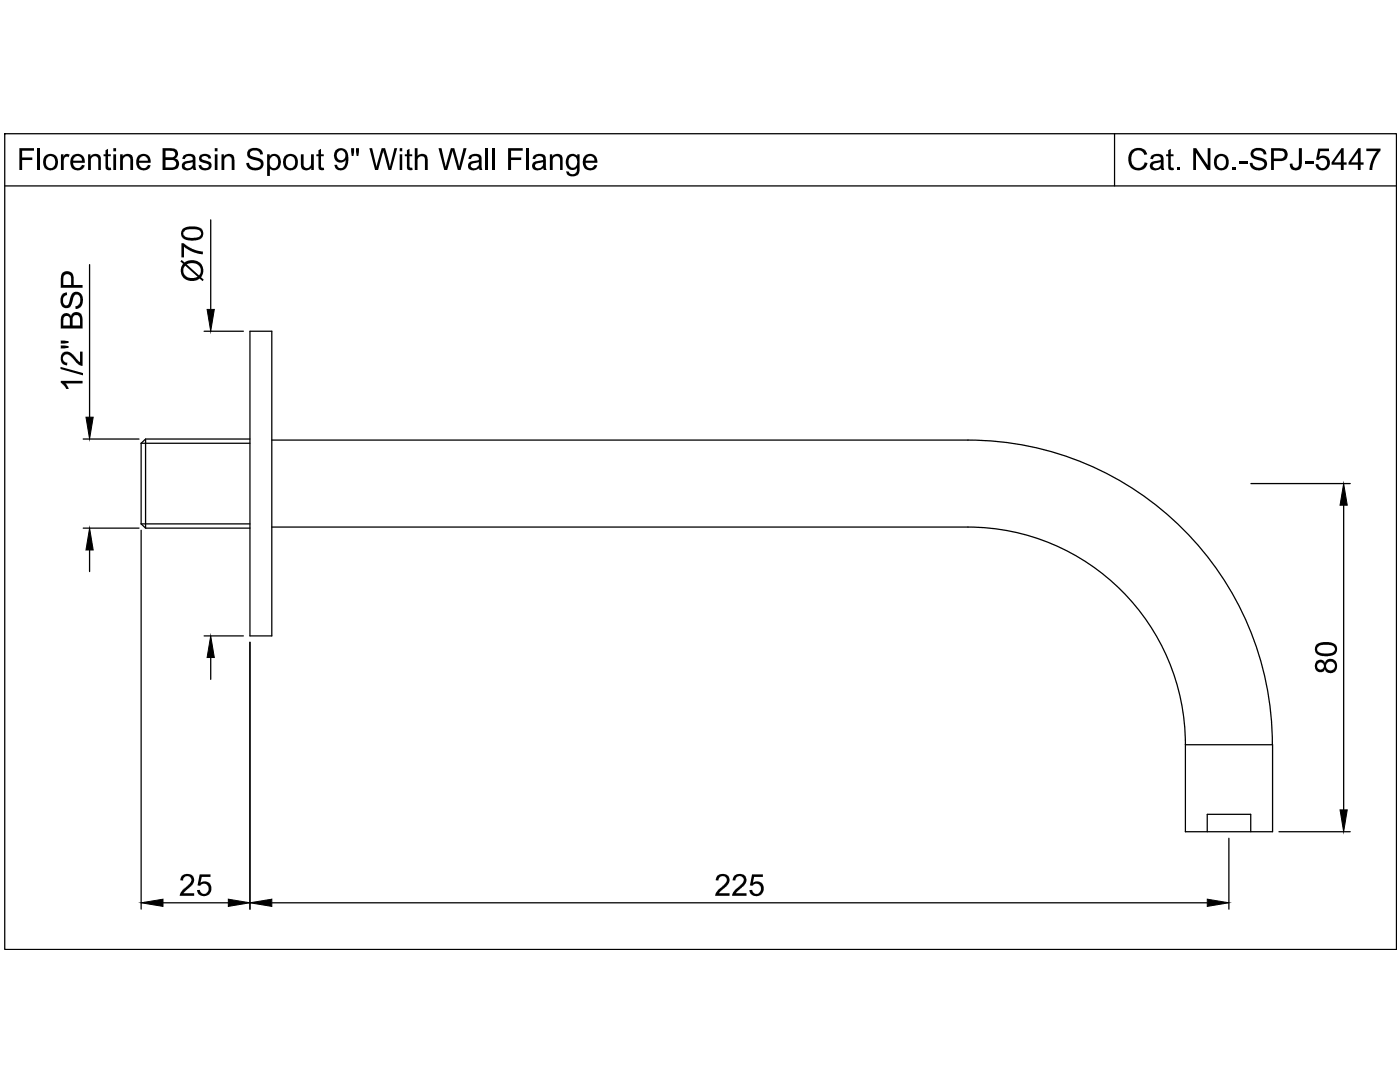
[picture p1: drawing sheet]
<svg xmlns="http://www.w3.org/2000/svg" width="279mm" height="216mm" viewBox="0 0 279 216" stroke-linecap="round" stroke-linejoin="round" font-family="sans-serif">
<!-- layer: 0 -->
<g fill="none" stroke="#000" stroke-width=".25">
<path d="M.9 26.7h277.8v162.8h-277.8zM.9 37.1h277.8M222.4 26.7v10.4M17.9 52.8v30.4M42.1 43.9v17.8M40.7 66.1h7.9M49.9 66.1h4.3v60.8h-4.3zM16.6 87.6h11.1M28.2 88.4v16.1M28.2 88.4h21.7M29.1 87.6v17.8M49.9 87.6h-20.8l-.9 .8"/>
<path d="M54.2 87.8h139M193.2 87.8a60.8 60.8 0 0 1 60.7 60.8M249.7 96.5h19.8M16.6 105.4h11.1M17.9 109.7v4.4M28.2 104.5l.9 .9h20.8M28.2 105.8v75.6M28.2 104.5h21.7M54.2 105.2h139M193.2 105.2a43.4 43.4 0 0 1 43.4 43.4M268.2 100.8v60.8M40.7 126.9h7.9"/>
<path d="M42.1 131.2v4.4M49.9 128.2v53.2M236.6 148.6h17.4v17.4h-17.4zM240.9 166v-3.5h8.7v3.5M245.3 167.3v14.1M255.2 166h14.3M32.5 180.1h13.1M54.2 180.1h186.7"/>
</g>
<path d="M41.3 61.7h1.5l-.7 4.4zM17.2 83.2h1.4l-.7 4.4zM17.9 105.4l.7 4.3h-1.4zM268.2 96.5l.7 4.3h-1.5zM42.1 126.9l.7 4.3h-1.5zM28.2 180.1l4.3-.7v1.5zM45.6 179.4l4.3 .7-4.3 .8zM49.9 180.1l4.3-.7v1.5zM240.9 179.4l4.4 .7-4.4 .8zM267.4 161.6h1.5l-.7 4.4z" fill="#000" stroke="#000" stroke-width=".2"/>
<g fill="#000">
<path d="M3.9 29.6h2.9v.5h-2.4v1.3h2v.5h-2v2h-.5zM7.5 29.6h.5v4.3h-.5zM12.2 30.8h.5v.5a.78 .78 0 0 1 1.2-.4l-.2 .5a.66 .66 0 0 0-.8 0 .66 .66 0 0 0-.2 .8v1.7h-.5zM17.6 30.8h.4v.4l.4-.3 .5-.2h.6l.5 .4 .1 .4v2.4h-.5v-2a.76 .76 0 0 0-.9-.7 .76 .76 0 0 0-.6 1v1.7h-.5zM21.1 30l.5-.3v1.1h.5v.4h-.5v2.1l.5 .2 .1 .4-.4 .1a.72 .72 0 0 1-.7-1v-1.8h-.4v-.4h.4zM24 30.8h.5v.4l.6-.5 .8 .1a1.03 1.03 0 0 1 .7 1.2v1.9h-.6v-1.9a.76 .76 0 0 0-.8-.8 .76 .76 0 0 0-.7 1v1.7h-.5zM39.9 31.1l.5-.4h.8a.95 .95 0 0 1 .9 .9l-.5 .1v-.1a.74 .74 0 0 0-.7-.5 .74 .74 0 0 0-.7 .5l.3 .3 1.2 .3a.98 .98 0 0 1 .4 1.3 .98 .98 0 0 1-1.2 .5l-.7-.1-.4-.4-.2-.5 .5-.1a.79 .79 0 0 0 .8 .6 .79 .79 0 0 0 .8-.5l-.2-.3-1.2-.3-.5-.3-.1-.7zM44.2 30.8h.5v.4l.6-.5h.7a1.05 1.05 0 0 1 .8 1.3v1.9h-.6v-1.9a.76 .76 0 0 0-.8-.8 .76 .76 0 0 0-.6 1v1.7h-.6zM49.6 29.9l.8-.4 1 .1 .8 .4 .3 .8h-.6v-.1a1.13 1.13 0 0 0-2-.1 .9 .9 0 0 0 1 .7l1.1 .4 .5 .6 .1 .6-.4 .7-.8 .4-1.1-.1-.7-.4-.4-.7v-.3h.5l.2 .6 .3 .2 .7 .2 .5-.1a.68 .68 0 0 0 .6-.7 .68 .68 0 0 0-.7-.6l-1.2-.4-.6-.4-.2-.9zM60 30.8h.6v1.9a.77 .77 0 0 0 .9 .8 .77 .77 0 0 0 .6-1.1v-1.6h.5v3.1h-.5v-.4l-.7 .5h-.4l-.6-.2-.3-.5zM63.6 30l.5-.3v1.1h.5v.4h-.5v2l.1 .3h.4l.1 .4-.3 .1a.71 .71 0 0 1-.7-.3 .71 .71 0 0 1-.1-.7v-1.8h-.5v-.4h.5zM73.7 29.6h.6l.8 3.7 1.1-3.7h.6l1 3.7 .9-3.7h.6l-1.2 4.3h-.6l-1-3.8-1 3.8h-.6z"/>
<path d="M81.2 30l.5-.3v1.1h.6v.4h-.6v2l.2 .3h.4l.1 .4-.4 .1a.71 .71 0 0 1-.7-.3 .71 .71 0 0 1-.1-.7v-1.8h-.4v-.4h.4zM82.8 29.6h.5v1.5l.7-.4h.7l.5 .4 .2 .7v2.1h-.6v-2a.76 .76 0 0 0-.9-.7 .76 .76 0 0 0-.6 1v1.7h-.5zM87.5 29.6h.6l.9 3.7 1-3.7h.6l1 3.7 .9-3.7h.6l-1.2 4.3h-.5l-1.1-3.8-1 3.8h-.6zM96.9 29.6h.6v4.3h-.6zM98.3 29.6h.5v4.3h-.5zM101.4 29.6h2.9v.5h-2.3v1.3h2v.5h-2v2h-.6zM105 29.6h.6v4.3h-.6zM109.7 30.8h.5v.4l.6-.5h.7a.98 .98 0 0 1 .8 1.3v1.9h-.5v-2a.76 .76 0 0 0-.9-.7 .76 .76 0 0 0-.6 1v1.7h-.6zM225.7 30.2l.7-.6 .4-.1 1.1 .1 .8 .6 .3 .6-.6 .1-.2-.4-.4-.4-.5-.1-.6 .1-.6 .4-.3 .8 .1 1.4 .4 .5 .5 .3 1-.1 .4-.4 .2-.6 .6 .1-.3 .7-.3 .4-.6 .3-.8 .1-.9-.2-.5-.5-.3-.7-.1-1.3zM233.1 30l.6-.3v1.1h.5v.4h-.5v2l.1 .3h.4l.1 .4-.4 .1a.71 .71 0 0 1-.7-.3 .71 .71 0 0 1-.1-.7v-1.8h-.4v-.4h.4zM234.9 33.3h.6v.6h-.6zM238.1 29.6h.6l2.3 3.4v-3.4h.6v4.3h-.6l-2.3-3.4v3.4h-.6z"/>
<path d="M246 33.3h.6v.6h-.6zM247.3 32.1h1.6v.5h-1.6zM249.8 30l.9-.5 1 .1 .7 .4 .3 .8h-.5v-.1a1.17 1.17 0 0 0-2.1-.1 1.09 1.09 0 0 0 1.2 .8l1 .3 .5 .5 .1 .7-.5 .7-.7 .4-1.2-.1-.7-.4-.4-.7v-.3h.6l.1 .4 .3 .4 .8 .2 .5-.1a.68 .68 0 0 0 .6-.7 .68 .68 0 0 0-.7-.6l-1.2-.3-.7-.5-.1-.7zM259.2 29.6h.6v3.1l-.1 .7-.6 .5h-1l-.4-.3-.3-.7v-.2h.6a.67 .67 0 0 0 .7 .8 .67 .67 0 0 0 .5-.9zM260.4 32.1h1.7v.5h-1.7zM263.1 29.6h2.1v.6h-1.7l-.3 1.1 .6-.3 .8 .1 .6 .5 .2 .5v.7l-.3 .6-.6 .5-.7 .1-.7-.2-.4-.4-.2-.6 .6-.1a.91 .91 0 0 0 1.2 .8 .91 .91 0 0 0 .5-1.3l-.3-.5-.4-.2-.5 .1-.5 .3-.4-.1zM272.7 29.6h2.8v.5l-.5 .6-.8 1.6-.3 1.6h-.6l.1-.9 .8-2 .6-.8h-2.1zM36.2 48.5h.4l.6 .5 1.3 .7 1.2 .4 .8 .1v.5l-.9-.1-1.2-.3-1.7-1.1v2.2h-.5zM12.4 58.8l.4-.3 .5-.2 .1 .6-.5 .1-.3 .6 .1 .9a.59 .59 0 0 0 .7 .4 .59 .59 0 0 0 .4-.6l.3-1.2 .3-.6 .6-.3h.5l.5 .3 .5 .7v1.1l-.2 .7-.8 .6-.4 .1-.1-.6 .8-.4 .2-.5v-.8a.68 .68 0 0 0-.8-.6 .68 .68 0 0 0-.6 .7l-.4 1.5-.7 .5-.7-.1-.4-.3-.3-.7v-.9zM12.5 70.5l.6-.3 .8 .1 2.1 2v-2.1h.5v2.8h-.3l-.7-.4-1.4-1.6-.6-.3-.6 .1-.4 .6 .2 .7 .4 .2 .3 .1v.5l-.7-.2-.4-.4-.2-.5 .1-.8zM12.1 76h4.4v.5h-3.4l.6 1.1h-.5l-.5-.8-.6-.5zM12.1 73.2l4.5 1.2v.5l-4.5-1.3z"/>
<path d="M36.3 174.8l.6-.4h.7l.5 .1 .5 .4 .1 .5-.1 .8-2 2h2.1v.5h-2.8v-.3l.4-.7 1.7-1.6 .2-.4v-.3a.83 .83 0 0 0-1-.5 .83 .83 0 0 0-.7 .8h-.5zM39.8 174.5h2.2v.5h-1.7l-.3 1.1 .6-.2 .8 .1 .6 .4 .2 .5-.1 .9-.6 .8-.6 .2-.8-.1-.6-.5-.2-.6h.6l.2 .4a.98 .98 0 0 0 1.4 0 .98 .98 0 0 0-.2-1.5l-.8-.2-.6 .5-.5-.1zM143.1 174.9l.6-.5h.8l.5 .1 .4 .4 .2 .5-.1 .7-.4 .6-1.6 1.5h2.1v.5h-2.9l.4-.8 1.4-1.4 .5-.7v-.4l-.2-.4-.5-.2-.6 .2-.3 .3v.4h-.6zM146.6 174.7l.5-.3h.8l.5 .1 .4 .4 .2 .5-.2 .8-1.9 2h2.1v.5h-2.9l.2-.6 1.8-1.8 .3-.6a.83 .83 0 0 0-.8-.9 .83 .83 0 0 0-.9 .9h-.5zM150.1 174.5h2.1v.5h-1.7l-.2 1.1 .5-.2 .8 .1 .6 .4 .2 .6v.6l-.2 .6-.9 .6-.9-.1-.7-.5-.2-.6h.6a.91 .91 0 0 0 1.2 .7 .91 .91 0 0 0 .5-1.3l-.3-.5-.4-.2-.5 .1-.5 .4-.4-.1z"/>
<path d="M9 31.1l.7-.4h.6l.6 .2 .4 .4 .2 .5 .1 .8-.2 .6-.3 .5-.6 .3h-.5l-.7-.2-.4-.3-.2-.7-.1-.7zM9.4 31.4l-.2 .7 .1 1 .6 .4 .7-.1 .4-.8-.1-1-.8-.5z"/>
<path d="M14.4 31.1l.7-.4h.7l.4 .2 .5 .5 .2 1.1h-2.3l.2 .7 .5 .3h.6l.5-.6 .5 .1-.5 .8-1 .2-.8-.2-.3-.4-.3-.7v-.6zM14.9 31.4l-.3 .7h1.8l-.3-.6a.83 .83 0 0 0-1.2-.1z"/>
<path d="M22.6 29.6h.6v.6h-.6zM22.6 30.8h.6v3.1h-.6z"/>
<path d="M27.6 31.1l.6-.4h.7l.5 .2 .5 .5 .2 1.1h-2.4l.3 .7 .3 .3h.3a.87 .87 0 0 0 .9-.6l.6 .1-.3 .5-.4 .4-1.1 .1-.7-.4-.4-.8v-.8zM28 31.4l-.3 .7h1.8l-.2-.6a.83 .83 0 0 0-1.3-.1z"/>
<path d="M32.4 29.6h2.2l.7 .4 .2 .9-.1 .3-.5 .4 .6 .4 .2 .5v.5l-.4 .6-.8 .3h-2.1zM33 30.1v1.3h1.1a.68 .68 0 0 0 .9-.7 .68 .68 0 0 0-1-.6zM33 31.9v1.5h1.4a.78 .78 0 0 0 .7-1 .78 .78 0 0 0-1-.5z"/>
<path d="M36.6 31.1l.9-.4h.8l.5 .3 .2 .4v1.9l.2 .6h-.6l-.1-.4-1 .5-.7-.1-.4-.3-.1-.3 .1-.6 .6-.5 .8-.1a.45 .45 0 0 0 .6-.2 .45 .45 0 0 0 0-.5l-.7-.3a.68 .68 0 0 0-.8 .7l-.5-.1zM37 32.7a.62 .62 0 0 0 .1 .8 .62 .62 0 0 0 .9 0l.5-.6v-.5z"/>
<path d="M42.9 29.6h.5v.6h-.5zM42.9 30.8h.5v3.1h-.5z"/>
<path d="M53.3 30.8h.5v.4l.5-.5 1 .1 .5 .5 .3 .8-.2 1.1-.5 .6-.8 .2-.6-.2-.1-.2v1.5h-.6zM54.2 31.3l-.4 .7v.8l.2 .4a.89 .89 0 0 0 1.1 .2 .89 .89 0 0 0 .4-1.1l-.1-.6-.4-.5-.5-.1z"/>
<path d="M56.9 31.1l.6-.4h.7l.5 .2 .5 .4 .2 .5 .1 .8-.2 .6-.4 .5-1.1 .3-.6-.2-.4-.3-.3-.7v-.7l.1-.5zM57.3 31.4l-.3 .7 .1 .9 .4 .5h.5a1.26 1.26 0 0 0 .6-2l-.6-.4z"/>
<path d="M66.9 30.1l.7-.5h.8l.8 .6 .3 .7-.1 1.8-.2 .6-.4 .5-.7 .2-.8-.2-.4-.3-.2-.6h.6a.82 .82 0 0 0 .9 .6 .82 .82 0 0 0 .7-.8l.1-.8-.3 .3-.5 .2h-.7l-.6-.4-.3-.8zM67.6 30.2l-.4 .5 .1 .9 .6 .4 .7-.2 .3-.6-.1-.8-.6-.4z"/>
<path d="M70.1 29.6h.6l-.2 1.5h-.3zM71 29.6h.6l-.1 1.5h-.3z"/>
<path d="M79.8 29.6h.5v.6h-.5zM79.8 30.8h.5v3.1h-.5z"/>
<path d="M93.7 31.1l.9-.4h.8l.5 .3 .2 .4v2l.2 .5h-.6l-.1-.4-1 .5-.6-.1-.5-.3-.1-.7 .2-.4 .5-.3 .8-.1a.45 .45 0 0 0 .6-.2 .45 .45 0 0 0 0-.5l-.7-.3a.66 .66 0 0 0-.8 .7l-.5-.1zM94.1 32.7a.6 .6 0 0 0 .1 .8 .6 .6 0 0 0 .8 0l.2-.1a.88 .88 0 0 0 .4-1z"/>
<path d="M106.6 31l.8-.3 .9 .1a.93 .93 0 0 1 .6 1.1v1.6l.2 .4h-.6l-.1-.4-.5 .4-.5 .1-.8-.2-.4-.6 .1-.6 .5-.4 .9-.1a.48 .48 0 0 0 .7-.5 .48 .48 0 0 0-.6-.4l-.2-.1a.66 .66 0 0 0-.8 .7l-.5-.1zM106.9 32.7a.58 .58 0 0 0 .1 .8 .58 .58 0 0 0 .8 0l.5-.3 .1-.8z"/>
<path d="M113.2 31.2l.8-.5h.5l.7 .5v-.4h.5v3.3l-.2 .5-.6 .5-1 .1-.6-.3-.2-.3-.1-.4 .6 .1a.87 .87 0 0 0 1.1 .4 .87 .87 0 0 0 .5-1.1v-.1l-.5 .3-.6 .1-.5-.1-.4-.4-.3-.7 .1-.9zM113.8 31.3l-.3 .5v.9l.4 .7 .4 .1 .5-.1 .4-.6-.1-1.1-.3-.4a.72 .72 0 0 0-1 0z"/>
<path d="M116.7 31.2l.5-.4 .8-.1 .8 .3 .2 .4 .2 1.1h-2.3l.3 .8 .2 .2h.5a.81 .81 0 0 0 .7-.6l.6 .1-.2 .4-.6 .5-.7 .1-.8-.2-.4-.5-.2-.7 .1-.9zM117.2 31.4l-.3 .7 1.7-.1a.86 .86 0 0 0-.5-.8 .86 .86 0 0 0-.9 .2z"/>
<path d="M229.8 31.2l.6-.5 1.2 .1a.93 .93 0 0 1 .6 1.1v1.6l.2 .4h-.6l-.1-.4-1 .5-.9-.2-.3-.6 .1-.6 .5-.4 .9-.1a.45 .45 0 0 0 .6-.2 .45 .45 0 0 0 0-.5l-.7-.3a.66 .66 0 0 0-.8 .7l-.6-.1zM230.2 32.7a.6 .6 0 0 0 .1 .8 .6 .6 0 0 0 .8 0l.5-.4 .1-.7z"/>
<path d="M242.6 31.2l.6-.4 .8-.1 .5 .2 .5 .4 .2 .7v.7l-.1 .5-.5 .6-1 .2-.5-.1-.5-.4-.4-1.1 .1-.7zM243.1 31.4l-.3 .5 .1 1 .4 .6h.4a1.27 1.27 0 0 0 .7-2l-.6-.4z"/>
<path d="M253.7 29.6h2.4l.6 .4 .3 .6-.1 .8-.5 .5-.6 .2h-1.6v1.8h-.5zM254.2 30.1v1.5h1.7a.8 .8 0 0 0 .4-1.1 .8 .8 0 0 0-1-.4z"/>
<path d="M267.7 29.6h.5v2.8h.5v.5h-.5v1h-.6v-1h-1.9v-.5zM267.6 30.5l-1.4 1.9h1.4z"/>
<path d="M271.1 29.6h.4v2.8h.6v.5h-.6v1h-.5v-1h-1.9v-.5zM271 30.5l-1.4 1.9h1.4z"/>
<path d="M12.5 54.5l.6-.4h.5l.6 .3 .3 .3 .2 .6v1.6h1.8v.5h-4.4l.1-2.3zM12.8 55l-.2 1.9h1.6l-.1-1.9-.5-.3-.5 .1z"/>
<path d="M36.3 51.9l.5 .5 .8-.4 1.1-.1 .6 .2 .8 .5 .5 1.1-.1 1-.4 .6 .6 .5-.3 .3-.6-.5-.9 .4-1 .1-.9-.4-.5-.4-.4-1 .1-1 .3-.6-.5-.5zM37 53l-.4 .5v.8l.2 .5 .3 .3 .9 .4h.7l.7-.3zM37.3 52.8l2.5 2.1 .3-.6v-.6l-.5-.9-1-.3h-.8z"/>
<path d="M36.5 45.7l.4-.3 .8-.2 1.7 .1 .7 .3 .3 .3 .2 .5-.1 .6-.4 .6-.6 .3-.9 .1-1.4-.1-.5-.2-.5-.6-.1-.6zM36.9 45.9v.1a.81 .81 0 0 0-.2 1 .81 .81 0 0 0 .9 .4l1.1 .1 1-.2a.82 .82 0 0 0 .3-1 .82 .82 0 0 0-.9-.5l-1.4-.1z"/>
<path d="M12.1 68.9l1.6 .2v.3l-1.6 .1zM12.1 68l1.6 .1v.3l-1.6 .2z"/>
<path d="M12.5 62.8l.4-.3h.4l.6 .2 .3 .4 .2-.4 .5-.4h.6l.6 .2 .4 1.1v1.9h-4.4v-1.8zM12.9 63.1l-.2 .4-.1 1.5h1.3v-1.3a.66 .66 0 0 0-1-.6zM14.8 63l-.3 .5v1.5h1.5l-.1-1.4a.73 .73 0 0 0-1.1-.6z"/>
<path d="M262.7 132.1l.4-.4 .6-.1 .4 .2 .3 .5 .4-.6 .5-.2h.7l.6 .5 .2 .6v.6l-.2 .5-.4 .4-.5 .2h-.7l-.4-.4-.2-.4v.1a1.13 1.13 0 0 1-1.6 .3 1.13 1.13 0 0 1-.3-1.6zM262.8 132.9a.7 .7 0 0 0 1.4 0 .7 .7 0 0 0-1.4 0zM264.6 132.9a.9 .9 0 0 0 1.8 0 .9 .9 0 0 0-1.8 0z"/>
<path d="M262.6 128.8l.4-.4 .8-.2h1.9l.7 .3 .4 .5v.9l-.3 .5-.7 .4-.8 .2-1.4-.1-.6-.3-.5-.6-.1-.5zM263.2 128.9l-.3 .4a1.09 1.09 0 0 0 1.4 1.1h1.1l.6-.3a.81 .81 0 0 0 .3-.9 .81 .81 0 0 0-.9-.5h-1.4z"/>
</g>
</svg>
